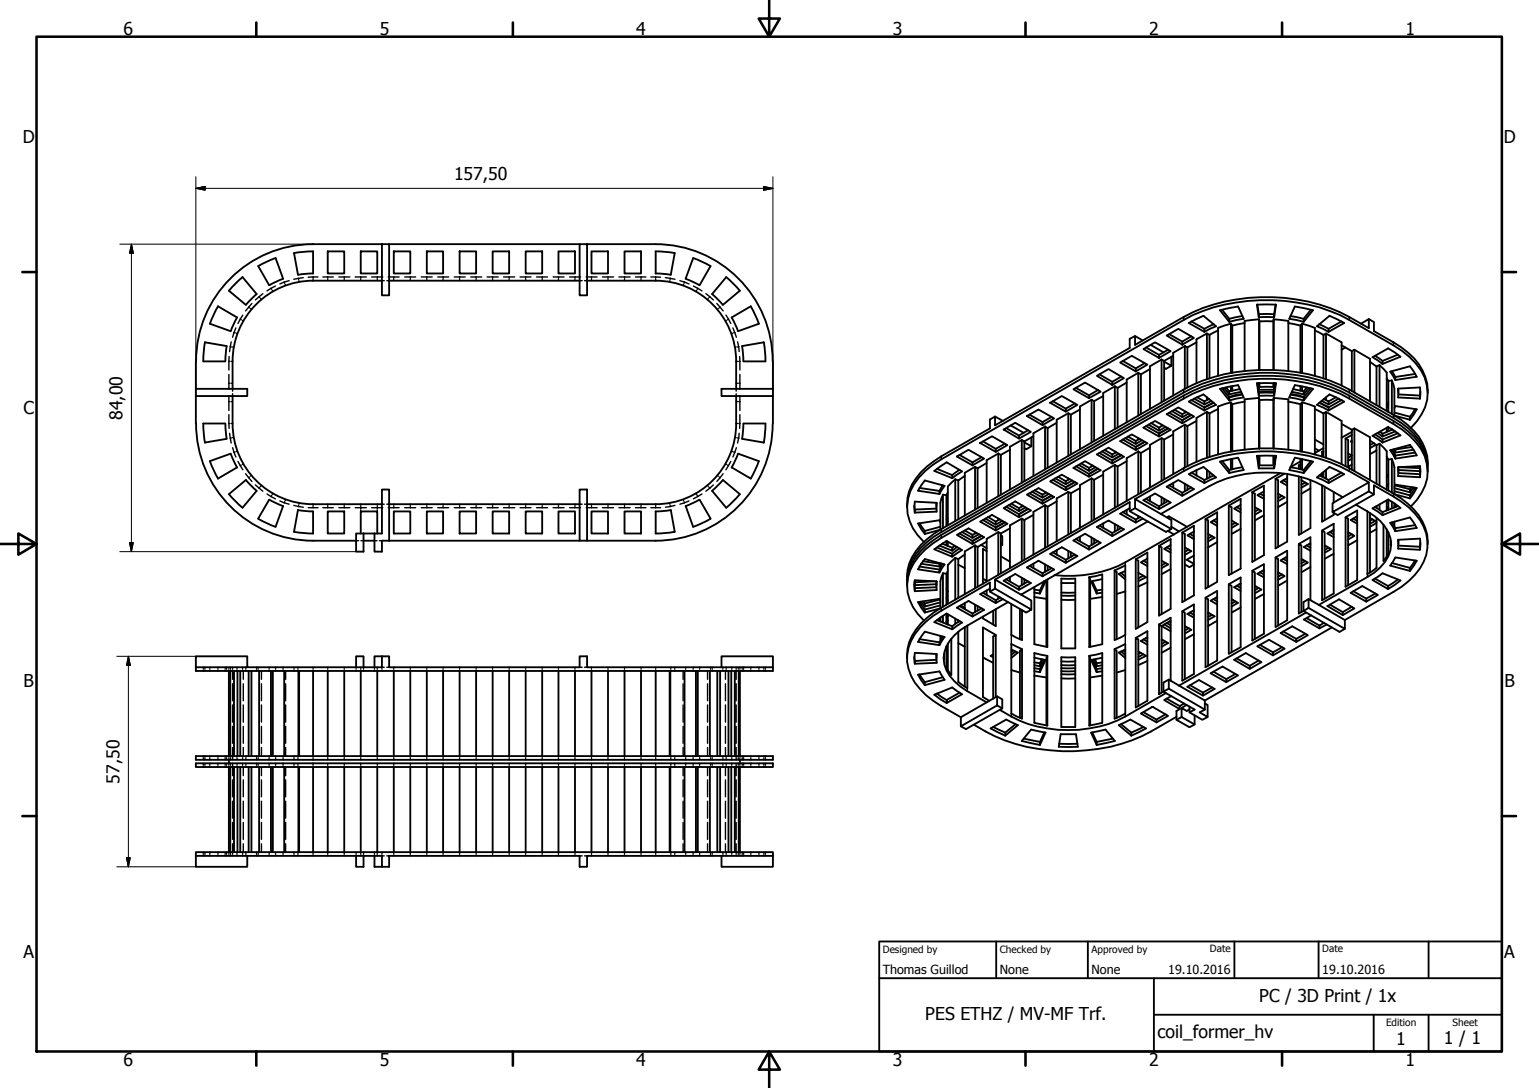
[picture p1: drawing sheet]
<svg xmlns="http://www.w3.org/2000/svg" width="420mm" height="297mm" viewBox="0 0 420 297" stroke-linecap="round" stroke-linejoin="round" font-family="sans-serif">
<defs><g id="words">
<g font-size="4.8">
<text x="33.7" y="9.6">6</text>
<text x="103.7" y="9.6">5</text>
<text x="173.7" y="9.6">4</text>
<text x="243.7" y="9.6">3</text>
<text x="313.7" y="9.6">2</text>
<text x="383.7" y="9.6">1</text>
<text x="6.2" y="38.9">D</text>
<text x="410.5" y="38.9">D</text>
<text x="124" y="49.1">157,50</text>
<text x="6.4" y="113.1">C</text>
<text x="410.7" y="113.1">C</text>
<text x="33.5" y="114.6" transform="rotate(-90 33.5 114.6)">84,00</text>
<text x="6.4" y="187.4">B</text>
<text x="410.7" y="187.4">B</text>
<text x="32.6" y="213.9" transform="rotate(-90 32.6 213.9)">57,50</text>
<text x="6.4" y="261.7">A</text>
<text x="410.7" y="261.7">A</text>
<text x="343.8" y="273.5">PC / 3D Print / 1x</text>
<text x="252.6" y="278.6">PES ETHZ / MV-MF Trf.</text>
<text x="316" y="283.5">coil_former_hv</text>
<text x="381.2" y="285.3">1</text>
<text x="394.2" y="285">1 / 1</text>
<text x="33.7" y="290.9">6</text>
<text x="103.7" y="290.9">5</text>
<text x="173.7" y="290.9">4</text>
<text x="243.7" y="290.9">3</text>
<text x="313.7" y="290.9">2</text>
<text x="383.7" y="290.9">1</text>
</g>
<g font-size="3.4">
<text x="241" y="266">Thomas Guillod</text>
<text x="273" y="266">None</text>
<text x="298" y="266">None</text>
<text x="318.9" y="266">19.10.2016</text>
<text x="361" y="266">19.10.2016</text>
</g>
<g font-size="2.7">
<text x="241" y="260.1">Designed by</text>
<text x="273" y="260.1">Checked by</text>
<text x="298" y="260.1">Approved by</text>
<text x="330.3" y="260">Date</text>
<text x="361" y="260">Date</text>
<text x="378.4" y="280.1">Edition</text>
<text x="396.6" y="280.1">Sheet</text>
</g>
</g></defs>
<!-- layer: Visible (ISO) -->
<g fill="none" stroke="#000" stroke-width=".51">
<path d="M62.5 79.4l4.6 3.8M66.2 75.6l-3.7 3.7M66.2 75.7l3.8 4.5M75.2 70.4l-4.7 2.2 3 5.2M75.2 70.5l2.1 5.6M77.3 76.1l-3.8 1.8M85.5 68.6v6.1M85.5 66.7h18.8M85.5 76.6h18.8M85.5 76.6a22 22 0 0 0-22 22M85.5 68.6l-5.2 .5 1 5.9 4.2-.3M85.5 66.7a32 32 0 0 0-32 31.9"/>
<path d="M89.5 68.6h4.5v6.1h-4.5zM98.5 68.6h4.5v6.1h-4.5zM104.3 66.7h1.9v13.9h-1.9zM106.2 66.7h52M106.2 76.6h52M107.5 68.6h4.5v6.1h-4.5zM116.5 68.6h4.5v6.1h-4.5zM125.5 68.6h4.5v6.1h-4.5zM134.5 68.6h4.5v6.1h-4.5zM143.5 68.6h4.5v6.1h-4.5zM152.5 68.6h4.5v6.1h-4.5zM158.2 66.7h2.1v13.9h-2.1z"/>
<path d="M160.3 66.7h18.7M160.3 76.6h18.7M161.5 68.6h4.5v6.1h-4.5zM170.5 68.6h4.5v6.1h-4.5zM179 76.6a22 22 0 0 1 22 22M179 68.6l5.2 .5-1.1 5.9-4.1-.3M179 66.7a32 32 0 0 1 31.9 31.9M179 68.6v6.1M187.2 76.1l3.8 1.8M189.2 70.5l-2 5.6M189.2 70.4l4.8 2.3-3 5.1M198.2 75.7l-3.8 4.5"/>
<path d="M198.3 75.7l3.7 3.6M202 79.4l-4.6 3.8M53.5 98.7v7.5M55.5 98.7h6M57.3 88.4l5.6 2M61.8 94.5l-5.8-1.1-.5 5.2M61.9 94.5l-.4 4.1M63.5 98.7v7.5M64.7 86.7l-5.2-3.1-2.2 4.8M64.7 86.6l-1.7 3.8M70.1 80.3l-3 2.9M194.4 80.3l2.9 2.9"/>
<path d="M199.7 86.7l1.8 3.7M199.8 86.7l5.2-3.1 2.2 4.8M201 98.7v7.5M202.6 94.5l.3 4.1M202.6 94.5l5.9-1.1 .5 5.2M203 98.7h6M207.2 88.4l-5.7 2M211 98.7v7.5M305.8 99l3.2-1.9 4.2 2.5-3.1 1.8zM306.5 98.5l3.6 2.1M309.9 91.7l-1.5 .8v2.5l-36.7 21.1v-2.4l-1.4 .8v2.5l-13.3 7.6a18.9 18.9 0 0 0-8.8 9.4l-.4 1.8-.2 1.9M312.2 95.3l3.1-1.8 4.3 2.4-3.2 1.8z"/>
<path d="M312.5 99.2l-2.4 1.4v.8M312.9 94.9l3.5 2M314.1 94.2l3.5 2M317.1 98.2l-3.2 1.8v11.6M317.1 98.2v11.6M317.1 98.2l.7 .3M317.8 98.5v10.9M318.5 91.6l3.2-1.8 4.2 2.5-3.1 1.8zM318.9 95.5l-2.5 1.4v.8M319.2 91.2l3.6 2.1M319.8 97.4v2.5l-2-1.2M319.8 99.9l-1.5 .8-.5-.3"/>
<path d="M320.3 97.1l-2.5 1.4M323.5 94.5l-3.2 1.8v11.7M323.5 94.5v11.7M323.5 94.5l.7 .4M324.2 94.9v10.9M324.5 88.2l4-2 3.5 2.9-3.2 1.5zM325.2 91.8l-2.4 1.5v.8M325.2 87.7l3.6 2.1M326.6 93.5l-2.4 1.4M328.8 89.8v.8M329.5 91l-2.9 1.6v12M329.5 91v12.5"/>
<path d="M329.5 91l.7 .4M330.2 91.4v11.9M331.3 88.5l-2.5 1.3M332.5 90.2l-2.3 1.2M333.1 84.7l4.9-1 1.5 3.3-3.9 .9zM333.6 84.6l2 2.4M335.6 87v.9M336 88.4l-3.5 1.1v13.1M336 88.4v13.4M336 88.4l.4 .5M336.4 88.9v12.9M339.2 86.3l-3.6 .7"/>
<path d="M339.8 88.2l-3.4 .7M343.3 83.2l.4 2.6M343.7 86.6l-.5-3.4 2.6-.1 2.6 .1-.5 3.4M343.7 86.6h4.2M343.7 85.8h4.2M343.7 85.8v.8M343.7 87.2l-3.9 .4v13.7M343.7 87.2v13.8M343.7 87.2l.2 .5M343.9 87.7h3.8M343.9 87.7v13.3M347.7 87.7v13.3"/>
<path d="M347.7 87.2l4 .4v13.7M347.7 87.2v13.8M347.7 87.2v.5M348.2 83.2l-.3 3.4M351.7 88.2l3.3 .7M352.3 86.3l3.6 .7M353.5 83.7l5 1-2.6 3.2-3.9-.9zM355 88.9v12.9M355.5 88.4l3.5 1.1v13.1M355.5 88.4v13.4M355.5 88.4l-.5 .5M357.9 84.6l-2 2.4v.9"/>
<path d="M359 90.2l2.3 1.2M359.5 89.1l3.5-2.9 4 2-4.3 2.4zM360.2 88.5l2.5 1.3M361.3 91.4v11.9M362 91l4.3 2.5v11.8M362 91v12.5M362 91l-.7 .4M362.7 89.8v.8M366.3 94.3l2.8 1.6M366.3 87.7l-3.6 2.1M367.3 94.9l-1 .6M369.1 95.9v10.9"/>
<path d="M369.8 95.5l4.2 2.5v11.6M369.8 95.5l-.7 .4M369.8 95.5v11.7M371.5 88.4l2.2-1.3v2.5a50.2 50.2 0 0 0-48.1-4.3l-15.7 8.9v-2.5l2.1 1.2M373.7 87.1l1.4 .8v2.5a38 38 0 0 1 10.9 7.4 13.7 13.7 0 0 1 3.8 8.7M374 98.8l1.8 1.3M374.7 97.5l4.3-2.4 3.3 2.3-4.9 2zM375.4 97.1l2 1.4M376.6 99.7l2 2v10.6M376.6 99.7v11.4M376.6 99.7l-.8 .4M377.4 98.5v.9"/>
<path d="M381.6 96.8l-4.2 1.7M53.5 106.2h14v1.9h-14zM53.5 108.1v7.5M53.5 115.6a32 32 0 0 0 32 32M61.5 115.6h-6l.5 5.3M61.5 115.6l.4 4.2M61.8 119.8l-5.9 1M63.5 108.1a40.8 40.8 0 0 0 .7 13.1 22 22 0 0 0 21.3 16.5M197 106.2h14v1.9h-14zM201 108.1v7.5M201 115.7a22 22 0 0 1-22 22M202.6 119.8l5.9 1"/>
<path d="M202.9 115.7l-.3 4.1M203 115.6h6M209 115.7l-.5 5.2M210.9 115.7a32 32 0 0 1-31.9 31.9M211 108.1v7.5M271.7 113.7l2.1 1.2M274 117.3l3.2-1.9 4.2 2.5-3.2 1.8zM274.7 116.9l3.5 2M275.9 116.1l3.6 2.1M280.4 113.6l3.1-1.8 4.3 2.4-3.2 1.9zM280.7 117.5l-2.5 1.4v.8M281.1 113.2l3.5 2"/>
<path d="M281.6 119.4v2.4l-1.4 .9-.5-.3M282.1 119.1l-2.4 1.4M285.3 116.4l-3.2 1.9v11.7M285.3 116.4v11.7M285.3 116.4l.7 .5M286 116.9v10.8M286.7 110l3.2-1.9 4.2 2.4-3.1 1.9zM287.1 113.8l-2.5 1.4v.9M287.4 109.5l3.6 2.1M288.5 115.4l-2.5 1.5M291.7 112.8l-3.2 1.8v11.7M291.7 112.8v11.6"/>
<path d="M291.7 112.8l.7 .4M292.4 113.2v10.9M293.1 106.3l3.1-1.9 4.3 2.5-3.2 1.8zM293.4 110.2l-2.4 1.4v.8M293.8 105.9l3.5 2M294.8 111.8l-2.4 1.4M298 109.1l-3.2 1.9v11.7M298 109.1v11.7M298 109.1l.7 .4M298.7 109.5v10.9M299.5 102.6l3.1-1.8 4.2 2.4-3.1 1.9zM299.8 106.5l-2.5 1.4v.8"/>
<path d="M300.2 102.2l3.5 2.1M301.2 108.1l-2.5 1.4M304.4 105.5l-3.2 1.8v11.7M304.4 105.5v11.6M304.4 105.5l.7 .4M305.1 105.9v10.9M306.1 102.8l-2.4 1.5v.8M307.2 119.6l2.9 1.6 1.7-1M307.6 104.4l-2.5 1.5M307.9 119.2l2.2 1.2 1-.6M310.8 101.8l-3.2 1.8v11.7M310.8 101.8v11.7"/>
<path d="M310.8 119.6v.4M310.8 101.8l.7 .4M311.5 102.2v10.9M312.9 116.3l3.5 2 2.5-1.3-2.5 1.3v.9l3.2-1.9-4.3-2.4-3.1 1.9 4.2 2.4M313.6 115.9l2.8 1.7 1.8-1M313.9 100.8l-2.4 1.4M314.3 115.5l2.1 1.3 1-.7M316.4 116.8v.8M317.1 119.6l.7 .4v10.9M317.1 119.6l-3.2 1.9v11.6M317.1 115.9v.4M317.1 119.6v11.7"/>
<path d="M319.2 112.7l3.6 2 2.4-1.4-2.4 1.4v.9l3.1-1.9-4.2-2.5-3.2 1.9 4.3 2.5M320 112.3l2.8 1.6 1.7-1M320.7 111.9l2.1 1.2 1-.7M322.8 113.1v.8M323.5 115.9l.7 .4v10.9M323.5 115.9l-3.2 1.9v11.7M323.5 112.3v.4M323.5 115.9v11.7M324.5 109.7l4-2 3.5 2.8-3.2 1.6zM325.2 109.2l3.6 2M326 108.8l2.8 1.6M326.8 108.4l2 1.2"/>
<path d="M328.8 109.6v.8M328.8 111.2v.9M329.5 112.4l-2.9 1.7v11.9M329.5 112.4l.7 .5M329.5 108.4v.8M329.5 112.4v12.6M330.1 109l-1.3 .6M330.2 112.9v11.9M330.7 109.5l-1.9 .9M331.3 109.9l-2.5 1.3M331.3 110l-2.5 1.2M332.5 111.7l-2.3 1.2"/>
<path d="M332.5 111v13.1M333.1 106.2l4.9-1.1 1.5 3.4-3.9 .8zM333.6 106l2 2.5M334.2 105.9l1.4 1.8M334.7 105.8l.9 1.1M335.6 106.9v.8M335.6 108.5v.8M336 105.5v1.2M336.4 105.4v1.3M338.5 106.2l-2.9 .7M338.8 107l-3.2 .7M339.1 107.6l-3.6 .8"/>
<path d="M339.2 107.7l-3.6 .8M339.8 109.7l-3.4 .6M343.3 104.6l.4 2.6M343.4 104.6l.3 1.8M343.5 104.6l.2 1M343.6 107h4.3M343.7 105.6h4.2M343.7 106.4h4.2M343.7 107.2h4.2M343.7 108.1h4.2M343.7 105.6v.8M343.7 107.2v.9"/>
<path d="M343.7 108.6l-3.9 .4v13.7M343.7 104.6v1M343.9 109.2h3.8M343.9 104.6v1M347.7 109.2v-.6v13.9M347.7 104.6v1M347.7 109.2v13.3M347.7 108.6l4 .4v13.7M347.9 107.2v.9l.5-3.5h-5.2l.5 3.5M347.9 105.6v.8M348 104.6l-.1 1M348.1 104.6l-.2 1.8"/>
<path d="M348.2 104.6l-.3 2.6M351.7 109.7l3.3 .6M352.3 107.7l3.6 .8M352.4 107.6l3.6 .8M352.7 107l3.2 .7M353 106.2l2.9 .7M355 110.3l.5-.5v13.5M355 105.4v1.3M355 110.3v12.9M355.5 109.8l3.5 1.2v13.1M355.5 105.5v1.2M355.9 108.5v.8l2.6-3.1-5-1.1-1.5 3.4 3.9 .8"/>
<path d="M355.9 106.9v.8M356.7 105.8l-.8 1.1M357.3 105.9l-1.4 1.8M357.9 106l-2 2.5M359 111.7l2.3 1.2M359.5 110.5l3.5-2.8 4 2-4.3 2.4zM360.2 110l2.5 1.2M360.2 109.9l2.5 1.3M360.8 109.5l1.9 .9M361.3 112.9l.7-.5v12.6M361.3 112.9v11.9M361.4 109l1.3 .6"/>
<path d="M362 112.4l4.3 2.5v11.8M362 108.4v.8M362.7 109.6v.8M362.7 111.2v.9M364.7 108.4l-2 1.2M365.5 108.8l-2.8 1.6M366.3 115.7l2.8 1.6M366.3 109.2l-3.6 2M367.3 119.7l.7 .4v7.5M367.3 119.7v7.5M369.1 118.7l-1.8 1M369.1 117.9l-2.8 1.6"/>
<path d="M374 119.4v11.6M374.7 119l4.3-2.4 3.3 2.3-4.9 1.9zM375.4 118.6l2 1.4M375.8 100.1v10.5M376.1 118.2l1.3 1M376.7 117.8l.7 .6M377.4 118.4v.8M378.6 103.2l.4 .8M378.6 116.8v1.1M379 110.6l-.4 .8M379 109.8l-.4 .7M379 104v8.5"/>
<path d="M379 116.6v1.1M379.5 101.5l5.4-1.5 1.9 2.9-5.9 .8zM380 103.9l.7 2.3v7.3l4.2 1.1M380 103.9v9.1M380 117.1v.2M380 103.9l-1 .1M380 101.3l.9 1.6M380.2 117.3l-2.8 1.1M380.7 111.4l.2-.5 5.9 .8-1.9 2.9M380.7 112.6l4.2 1.2M380.9 117.8l-3.5 1.4M380.9 102.9v.8"/>
<path d="M381.6 118.3l-4.2 1.7M381.7 106.1v2.4l6 .3M381.7 106.1l6-.3v3M381.8 106.1v1.2M381.8 107.7l5.9 .3M384.9 113.8v.8M385.2 116.8a12.3 12.3 0 0 0 3.7-13.8 19.2 19.2 0 0 0-8.5-8.7l-12-6.9a48 48 0 0 0-27.7-5.2 42.5 42.5 0 0 0-17.5 5.2l-66.2 38a17.4 17.4 0 0 0-9.1 10.8 12.4 12.4 0 0 0 4.3 11.7M386.3 111.7l-1.4 2.1M386.3 102.1l-5.4 .8M387.7 108v.8M387.7 106.9v1.1M57.3 125.9l2.2 4.7"/>
<path d="M62.9 123.9l-5.6 2M63 123.8l1.7 3.8M64.7 127.6l-5.2 3.1M67.1 131l-4.6 3.9M67.1 131.1l3 2.9M70 134l-3.8 4.6-3.7-3.7M73.5 136.4l-3 5.2 4.7 2.2M73.5 136.4l3.8 1.8M77.3 138.2l-2.1 5.6M85.5 139.6v6.1M85.5 137.7h18.8M85.5 139.6l-4.2-.3-1 5.9"/>
<path d="M89.5 139.6h4.5v6.1h-4.5zM106.2 137.7h52M107.5 139.6h4.5v6.1h-4.5zM116.5 139.6h4.5v6.1h-4.5zM125.5 139.6h4.5v6.1h-4.5zM134.5 139.6h4.5v6.1h-4.5zM143.5 139.6h4.5v6.1h-4.5zM152.5 139.6h4.5v6.1h-4.5zM158.2 133.7h2.1v13.9h-2.1zM160.3 137.7h18.7M161.5 139.6h4.5v6.1h-4.5zM170.5 139.6h4.5v6.1h-4.5z"/>
<path d="M179 139.6l4.1-.3 1.1 5.9M179 139.6v6.1M187.2 138.2l2 5.6M191 136.4l-3.8 1.8M191 136.4l3 5.2-4.8 2.2M194.4 134l3.9 4.6 3.7-3.7M197.3 131.1l-2.9 2.9M197.4 131l4.6 3.9M199.8 127.6l5.2 3.1M201.5 123.9l-1.8 3.7M201.5 123.9l5.7 2M207.2 125.9l-2.2 4.8"/>
<path d="M249.6 138l.1 1.1M249.7 137l6 .3v2.4l-6 .2zM251 133.2l5.5 .8v.9M252.5 131.2l5.4 1.4-1.4 2.3-5.9-.9zM255.1 128.6l3.3-2.4 4.2 2.5-2.6 1.8zM255.7 138.9l-6 .2v.8M255.7 137.3v1.2M255.8 128l4.2 1.7v.8M257.4 132.4l-.9 1.6M257.4 135.1l-.7 2.2v7.3M257.4 135.1v9.1M257.4 135.1l1 .1"/>
<path d="M258.4 135.2v8.4M258.8 134.4l-.4 .8M260.8 130.9l-2 1.9v10.6M260.8 130.9v11.3M260.8 130.9l.8 .3M261.2 124.6l3.2-1.8 4.3 2.4-3.2 1.8zM261.6 131.2v10.6M261.9 124.2l3.6 2M262 128.3l-2 1.4M263.4 129.9l-1.8 1.3M266.2 127.4l-2.8 1.7v11.7M266.2 127.4v11.7"/>
<path d="M266.2 127.4l.7 .5M266.9 127.9v10.8M267.6 121l3.2-1.9 4.2 2.4-3.2 1.9zM268 124.8l-2.5 1.4v.8M268.4 120.5l3.4 2M269.4 126.4l-2.5 1.5M272.5 123.8l-3.1 1.9v11.6M272.5 123.8l.7 .4M272.5 123.8v11.7M273.2 124.2v10.9M274.3 121.1l-2.5 1.4v.9M274.7 138.4l3.5 2 2.5-1.5-2.5 1.5v.8l3.2-1.8-4.2-2.5-3.2 1.8 4.2 2.5"/>
<path d="M275.4 137.9l2.8 1.7 1.8-1.1M275.7 122.8l-2.5 1.4M276.1 137.5l2.1 1.2 1.1-.6M278.2 138.7v.9M279 120.1l-3.3 1.9v11.7M279 120.1v11.7M279 137.9v.5M279 120.1l.7 .4M279.7 120.8l1.9 1M279.7 120.5v10.9M281.1 134.7l3.5 2 2.5-1.4-2.5 1.4v.8l3.2-1.8-4.3-2.4-3.1 1.8 4.2 2.4M281.7 134.2l2.9 1.7 1.7-1"/>
<path d="M282.4 133.8l2.2 1.3 1-.6M284.6 135.1v.8M285.3 137.9l-3.2 1.8v11.7M285.3 134.3v.4M285.3 137.9v11.7M285.3 137.9l.7 .5v10.8M287.4 131l3.6 2 2.4-1.4-2.4 1.4v.8l3.1-1.8-4.2-2.4-3.2 1.8 4.3 2.4M288.1 130.6l2.9 1.6 1.7-1M288.9 130.2l2.1 1.2 1-.6M291 131.4v.8M291.7 134.3l-3.2 1.8v11.7M291.7 130.6v.4"/>
<path d="M291.7 134.3v11.6M291.7 134.3l.7 .4v10.8M293.8 127.3l3.5 2.1 2.5-1.5-2.5 1.5v.8l3.2-1.8-4.3-2.5-3.1 1.8 4.2 2.5M294.5 126.9l2.8 1.7 1.8-1M294.8 132.4v11.7M295.2 126.5l2.1 1.2 1.1-.6M297.3 127.7v.9M298 126.9v.4M300.2 123.7l3.5 2 2.4-1.4-2.4 1.4v.8l3.1-1.8-4.2-2.5-3.1 1.9 4.2 2.4M300.9 123.2l2.8 1.7 1.7-1M301.6 122.9l2.1 1.2 1-.6M303.7 124.1v.8"/>
<path d="M304.4 126.9l.7 .5v10.8M304.4 126.9l-3.2 1.9v11.6M304.4 123.2v.5M304.4 126.9v11.7M306.5 120l3.6 2 2.4-1.4-2.5 1.4M306.5 139.8l3.6 2M307.6 139.2v1.2M308.4 138.7l-2.6 1.6 4.3 2.4M309.9 138.7l-1.5 .9M310.1 122v.9l3.1-1.9-4.2-2.4-3.2 1.8 4.3 2.5M310.1 120.4v.8M310.8 123.2l.7 .5v10.8"/>
<path d="M310.8 123.2l-3.2 1.9v11.7M310.8 123.2v11.7M312.9 136.2l3.5 2M313.9 135.6v1.2M317.1 135.7v2.1M317.8 136.2v1.2M318.9 136.8l-2.5 1.4v.8l3.2-1.8-4.3-2.5-3.1 1.9 4.2 2.4M319.2 132.5l3.6 2M320.3 131.9v1.2M323.5 132.1v2M324.2 132.5v1.2M324.5 129.5l4-2 3.5 2.9-3.2 1.5z"/>
<path d="M325.2 133.1l-2.4 1.4v.9l3.1-1.9-4.2-2.5-3.2 1.9 4.3 2.5M325.2 129l3.6 2M326.6 128.3v1.5M328.8 131v.9M329.5 128.3v2.4M330.2 128.9v1.5M331.3 129.8l-2.5 1.2M333.1 126l4.9-1 1.5 3.3-3.9 .8zM333.6 125.8l2 2.5M335.5 138l3.2-1.8v19l-3.2 1.8zM335.5 138l.7 .5v18.1M335.6 128.3v.8"/>
<path d="M336 125.3v2.9M336.4 123.2v-12.9l-.4-.5v13.5M336.4 125.3v2.8M337.6 138.5l1.1 .6M338.7 137.8l-1.8 1.1 1.8 1M339.2 127.6l-3.6 .7M341.9 134.4l3.2-1.8v19l-3.2 1.8zM341.9 134.4l.7 .4v18.2M342.6 138.5l1.8 1-1.8 1M343.3 124.4l.4 2.6M343.6 139.1l-1 .6M343.7 127h4.2"/>
<path d="M343.7 127.9h4.2M343.7 127v.9M343.7 122.5v-13.9l.2 13.9M343.7 124.4v2.6M343.9 124.4v2.6M344 134.8l1.1 .6M345.1 134.2l-1.8 1 1.8 1M347.7 124.4v2.6M348.2 124.4l-.3 3.5 .5-3.5h-5.2l.5 3.5M348.2 130.7l.7 .4v18.2M348.9 134.8l1.8 1-1.8 1M349.5 129.2l-27.6 15.9"/>
<path d="M350 135.4l-1.1 .6M350.3 131.1l1.1 .6M350.6 129.3l-2.4 1.4M351.4 130.5l-1.8 1.1 1.8 1M351.4 129.4v18.5l-3.2 1.8v-19M351.4 137l-2.5 1.5M354.6 130v16l3.2-1.8v-13.2M354.6 127l.4 .3M354.6 127v1M355 126l-2.7 1.6 3.6 .7M355 126.8l-.4 .2M355 125.3v2.8"/>
<path d="M355.3 131.1l1.8 1-1.8 1M355.3 130.2v15.5M355.5 125.3v2.9M356.4 131.7l-1.1 .6M357.8 133.3l-2.5 1.5M357.9 125.8l-2 2.5v.8l2.6-3.1-5-1-1.5 3.3 3.9 .8M359 122.4l1 .6M359 120l2.3 1.3M359.5 130.4l3.5-2.9 4 2-4.3 2.4zM360 123l-1 .7M360.2 129.8l2.5 1.2M360.9 132.5v9.9l3.2-1.8v-.5"/>
<path d="M360.9 123.4l.4 .2M360.9 123.4v1.2M360.9 129.1v1.1M361.3 123.2l-.4 .2M361.3 122.4l-1.3 .6M361.3 128.9v1.5M361.6 132.9v9.1M362 128.3v2.4M362.7 131v.9M363.8 139.8l1.4 .8 9.9-5.6v-2.5a33 33 0 0 1 12.6 9.5 11.8 11.8 0 0 1-1.4 15l-3.6 3.2-15.5 9.1M363.8 137.4l9.9-5.7v2.5l-9.9 5.6zM364.1 134.4v2.8"/>
<path d="M366.3 129l-3.6 2M366.6 135.7a36.7 36.7 0 0 0-15.1-6.3 33.8 33.8 0 0 0-21.3 3.3l-13.3 7.6M368 123.8l1.1 .6-1.1 .6M368.4 127.8l12 6.9a17.8 17.8 0 0 1 9.2 11.3l.2 1.8M369.1 120.3l-.4 .2 .4 .3M369.1 128.3v-11l.7-.3v11.6M369.1 125.2l-1.1 .6M369.1 126.9l-1.1 .5M370.1 137.8l3.2 1.8M370.5 139.4v19l-3.2 1.8v-19l.7 .4v18.2M373.3 139.6v17.1l2.5-1.6v-13.8M373.3 139.6a11.2 11.2 0 0 1 6.5 9 11 11 0 0 1-6.5 8.9l-13.3 7.6"/>
<path d="M373.7 131.7a50.7 50.7 0 0 0-48.1-4.3l-15.7 8.9M373.7 134.2l1.4 .8M374.7 138.8l4.3-2.4 3.3 2.3-4.9 1.9zM375.1 121l-1.1 .5M375.4 138.4l2 1.4M375.7 121.4l-1.7 1M375.7 138.3l.1 .1M375.8 123l-1.8 1M375.8 138.2v.5M376.6 121.1l2 2.1v10.5M376.6 121.1l-.8 .4v10.6M376.6 121.1v11.5"/>
<path d="M376.6 137.7v1.5M377.4 120v.8M377.4 139.8v.8M378.6 138.3l.4 .2M378.6 139.1l.2 .1M378.6 137.1l.4 .2M378.6 136.6v2.8M379 138.5v.7M379 129.6l-.4 .8M379 138.5h.1M379 136.4v2.8M379.5 122.9l5.4-1.4 1.9 2.8-5.9 .9z"/>
<path d="M380 125.3l.7 2.3v7.3l4.2 1.2M380 125.3l-1 .2v8.5M380 125.3v9.2M380 137v1.8M380 122.8l.9 1.6M380.5 122.7l.4 .9M380.7 132.9l.2-.6 5.9 .9-1.9 2.9M380.7 133.3l4.2 1.1M380.7 134.1l4.2 1.1M380.7 138l.6 .3M380.7 137.5v1M380.9 122.5v.2"/>
<path d="M380.9 132.5l4 1.1M380.9 138.1l-.2 .2M380.9 122.7v.9M380.9 124.4v.8M381.6 138.2l-4.2 1.6M381.7 127.6v2.4l6 .3M381.7 127.6l6-.4v3.1M381.8 128.3l5.9 .3M381.8 129.1l5.9 .4M381.8 127.6v1.2M382.1 127.6l5.6 .2M384.9 133.6v.8"/>
<path d="M384.9 135.2v.9M385.4 122l-4.5 .7M385.4 133l-.5 .6M385.9 133.1l-1 1.3M385.9 122.8l-5 .8M386.3 133.1l-1.4 2.1M386.3 123.6l-5.4 .8M387.7 127.6v1M387.7 129.5v.8M387.7 127.9v.7M387.7 128.4v1.1M389.8 126.3a13.9 13.9 0 0 0-5.4-10.2l-4-2.8-12-7a50.2 50.2 0 0 0-34.1-4.1 40 40 0 0 0-11.1 4.1l-66.2 38.1a17.5 17.5 0 0 0-9.2 11.2l-.2 1.9"/>
<path d="M389.8 127.6a14.4 14.4 0 0 0-7.2-12.1l-14.2-8.3a50.2 50.2 0 0 0-34.1-4.2 40 40 0 0 0-11.1 4.2l-66.2 38.1a17.9 17.9 0 0 0-8.8 9.7l-.5 1.8-.1 1.9M389.8 127.9a13.9 13.9 0 0 0-5.4-10.2l-4-2.8-12-6.9a50.3 50.3 0 0 0-42.8-1.3l-68.6 39.3a18.9 18.9 0 0 0-8.8 9.5l-.4 1.8-.2 1.8M80.3 145.2l5.2 .5M85.5 147.6h11.7M97.2 145.7h2.1v4.9h-2.1zM98.5 145.7v-6.1h4.5v6.1M99.3 145.7h5v-12h1.9v13.9M99.3 147.6h2.9M102.2 145.7v4.9h2.1v-3h53.9M160.3 147.6h18.7M184.2 145.2l-5.2 .5M249.6 159.5l.1 1.1"/>
<path d="M249.7 158.7v.3M249.7 159.1v.7M249.7 159v.8M251 142.9l1.5 2.1M251 154.7l5.5 .8M251.5 153.9l5 .8M252 153.2l4.5 .7M255.3 158.7l-5.6 .3M255.7 159.5l-6 .3M255.7 158.7v1.2M255.8 149.5l4.2 1.7M256.5 155.5v.8l-5.9-.9 1.9-2.8 5.4 1.5-1.4 2.2"/>
<path d="M256.5 149l3.5 1.4M256.5 153.9v.8M256.5 153.7v.2M256.7 144.6l-4.2 1.2M256.7 142.5l-.2-.5-5.9 .9 1.9 2.9M256.7 143.8l-4.2 1.2v.8M256.9 153.8l-.4 .9M257.2 148.4l2.8 1.1M257.4 153.9l-.9 1.6M257.4 156.5l-.7 2.2v7.3M257.4 156.5l1 .1v8.5M257.4 148.3v.2"/>
<path d="M257.4 156.5v9.2M258.4 141.7l.4 .8M258.4 140.9l.4 .8M258.4 147.7v1.2M258.8 147.9v1.2M258.8 154.3v10.5M260 151.2v.8l-4.9-2 3.3-2.3 4.2 2.5-2.6 1.8M260 149.5v.9M260.7 149l-.7 .5M261.3 149.3l-1.3 1.1M261.6 154.2l1.8 .9M261.9 145.7l3.6 2 2.5-1.4-2.5 1.4v.8l3.2-1.8-4.3-2.4-3.2 1.7 4.3 2.5"/>
<path d="M262 149.7l-2 1.5M262.7 145.3l2.8 1.6 1.8-1.1M263.4 144.8l2.1 1.2 1.1-.5M265.5 146v.9M266.2 148.9l-2.8 1.6v11.7M266.2 145.3v.4M266.2 148.9v11.7M266.2 148.9l.7 .4v10.9M267.8 148.8l1.6 .9M268.4 142l3.4 2 2.5-1.4-2.5 1.4v.8l3.2-1.8-4.2-2.4-3.2 1.8 4.2 2.4M268.4 158l1 .6M269 141.6l2.8 1.6 1.8-1"/>
<path d="M269.4 150.5l-1-.7v9.6M269.7 141.1l2.1 1.3 1.1-.6M271.8 142.4v.8M272.5 145.3l.7 .4v10.8M272.5 145.3l-3.1 1.8v11.6M272.5 141.6v.4M272.5 145.3v11.7M273.2 151.9l2.5 1.4M274.7 158.2l3.5 2M275.7 157.5v1.2M279 141.6l-3.3 1.8v11.7M279 141.6v11.7"/>
<path d="M279 157.7v2.1M279 141.6l.7 .4v10.8M279.7 158.2v1.2M280.7 158.7l-2.5 1.5v.8l3.2-1.8-4.2-2.5-3.2 1.8 4.2 2.5M281.1 154.5l3.5 2M282.1 153.9v1.2M285.1 158.7l-1.2 2.5M285.1 158.7h.3l-1.5 3.3M285.3 154.1v2M285.7 158.4v18.2M285.9 158.2v18.4l-3.5-.7v-15.6M286 154.5v1.2"/>
<path d="M287.1 155.1l-2.5 1.4v.8l3.2-1.8-4.3-2.4-3.1 1.8 4.2 2.4M287.4 150.8l3.6 2M288.5 150.2v1.2M289.8 158h3.8v19h-3.8zM289.8 159.2h3.8M291.7 150.4v2M292.4 150.8v1.3M293.4 151.4l-2.4 1.4v.9l3.1-1.9-4.2-2.4-3.2 1.8 4.3 2.5M293.8 147.2l3.5 2M294.8 146.5v1.3M297.4 157.6l3.5-.8v19.1l-3.5 .7zM297.4 157.6l.2 .6v18.4"/>
<path d="M298 146.7v2.1M298.2 158.7l1.2 2.5M298.7 141.8v-10.8l-.7-.4v11.7M298.7 147.2v1.2M299.8 147.8l-2.5 1.4v.8l3.2-1.8-4.3-2.5-3.1 1.9 4.2 2.4M300.2 143.5l3.5 2M300.9 158.1l-3 .6 1.5 3.3M301.2 142.9v1.2M304.3 155.8l2.9-1.4v18.9l-2.9 1.4zM304.3 155.8l.6 .4v18.3M304.4 143.1v2M305.1 143.5v1.2"/>
<path d="M306.1 156.4l1.1 .9M306.1 144.1l-2.4 1.4v.9l3.1-1.9-4.2-2.4-3.1 1.8 4.2 2.5M307.2 155.9l-1.8 .8 1.8 1.5M310.1 152.7l3.1-1.8v18.9l-3.1 1.9zM310.1 152.7l.7 .4v18.2M310.8 156.4l2.1 1.2-2.1 1.1M310.8 140.8v.7M311.3 141.1l-1.2 .7v.9l1.9-1.1M312.2 153.1l1 .6M312.2 157.1l-1.4 .8M313.2 152.5l-1.7 1 1.7 1M313.2 159l-2.4 1.1"/>
<path d="M313.4 142.4l-34.6 20M316.4 149l3.2-1.8v19l-3.2 1.9zM316.4 149l.7 .5v18.1M316.9 140.3l2.9 1.7v2.4l-1.5 .8-9.9-5.6v-2.5l-36.7 21.1M316.9 140.3l-7-4v2.4l9.9 5.7M317.1 153.1l1.8 1-1.8 1M318.2 153.7l-1.1 .7M318.5 149.5l1.1 .5M319.6 148.8l-1.8 1 1.8 1.1M319.6 155.4l-2.5 1.4M320.5 145.9l-13.3 7.6a33.2 33.2 0 0 1-19.3 3.5M322.8 145.4l3.1-1.8v18.9l-3.1 1.9z"/>
<path d="M322.8 145.4l.7 .4v18.2M323.5 154.1l1.2 .8 1.2-.8M323.5 149.5l1.7 1-1.7 1M324.5 150l-1 .7M324.9 145.8l1 .6M325.9 145.1l-1.7 1.1 1.7 1M325.9 151.7l-1.9 1.1 1.9 1.1M329.1 141.7l3.2-1.8v19l-3.2 1.8zM329.1 141.7l.7 .4v18.2M329.8 145.8l1.8 1-1.8 1M330.9 146.4l-1.1 .6M331.3 142.1l1 .6"/>
<path d="M332.3 141.5l-1.8 1 1.8 1.1M332.3 148l-2.5 1.5M336.2 142.1l1.7 1-1.7 1M337.2 142.7l-1 .6M337.6 159.9l1.1 .6M338.3 159.5l.4 .2M338.7 157.7v19l-3.2 1.8v-19l.7 .4v18.2M338.7 159.3l-1.8 1 1.8 1M338.7 144.4l-2.5 1.4M342.6 159.9l1.8 1.1-1.8 1M344 156.3l1.1 .5M344.7 155.8l.4 .3"/>
<path d="M345.1 154v19l-3.2 1.9v-19.1l.7 .5v18.1M345.1 155.6l-1.8 1 1.8 1.1M345.1 140.7l-2.5 1.4M348.9 156.3l1.8 1-1.8 1M349.2 156.4l-.3 .2M350 156.8l-1.1 .7M350.3 152.6l1.1 .6M351 152.2l.4 .2M351.4 150.4v18.9l-3.2 1.9v-19l.7 .4v18.2M351.4 151.9l-1.8 1.1 1.8 1M355.3 152.6l1.8 1-1.8 1M355.7 152.8l-.4 .2"/>
<path d="M356.4 153.2l-1.1 .6M356.7 148.9l1.1 .6M357.4 148.5l.4 .2M357.8 148.3l-1.8 1 1.8 1.1M357.8 146.7v17.2M361.6 148.9l1.8 1-1.8 1M362 149.1l-.4 .2M362.7 149.5l-1.1 .7M363.1 145.3l1 .5M363.8 144.8l.3 .2M364.1 143v19l-3.2 1.9v-19.1l.7 .5v18.1M364.1 144.6l-1.7 1.1 1.7 1"/>
<path d="M368 145.3l1.8 1-1.8 1M368.4 145.5l-.4 .2M369.1 145.8l-1.1 .7M369.4 141.6l1.1 .6M370.1 141.1l.4 .3M370.5 141l-1.8 1 1.8 1M374 141.4l1.8 1M374 140.1v16.2M374.7 141.8l-.7 .4M375.4 158l3.6 2M375.5 142.2l-1.5 .8M375.8 142.8l-1.8 1"/>
<path d="M377.7 143.2v9.9l1.3-2v-5.8M378.6 144.5v7.3M379.5 142.7l5.4-1.4 1.9 2.8-5.9 .9zM379.7 147.5v1.4v-.7M380 142.6l.9 1.6M380 153.7l4.9 1.4M380.7 142.4v1.3M380.9 144.2v.8M381.6 158.2l-2.6 1.8M381.7 147.4v2.4l6 .3v-.8M381.7 147.4l6-.3v3M381.8 147.4v1.2"/>
<path d="M381.8 149l5.9 .3M384.9 155.1v.8l-5.4-1.5 1.4-2.2 5.9 .9-1.9 2.8M386.3 153l-1.4 2.1M386.3 143.4l-5.4 .8M387.7 148.2v1.1M104.3 179.2h1.9v3h52v-3h2.1v3h50.7v1h-125.5M104.3 179.2v3h-50.8v-3h14v3M104.3 179.2h-2.1v3M249.6 179.3l.1 1.2M249.7 160.6v.8l6-.3v-2.4l-6-.3v3M251 164.3l1.5 2.1M251 174.5l5.5 .9"/>
<path d="M251.5 164.3l1 1.3M252 164.2l.5 .6M252.5 164.8v.8M255.7 160.3l-6 .3M255.7 178.5v1.3M255.8 169.3l4.2 1.7M256.5 175.4v.7l-5.9-.9 1.9-2.7 5.4 1.4-1.4 2.2M256.5 169.3l.2 .1M256.5 163.7l-4 1.1M256.7 166.1l-4.2 1.1v-.8M256.7 164l-.2-.5-5.9 .9 1.9 2.8M256.7 164.5l-4.2 1.1"/>
<path d="M256.7 165.3l-4.2 1.1M256.7 169.1l-.6 .3M256.7 168.6v1.1M256.7 173.6v1.2M257.4 173.8l-.9 1.6M257.4 168.1v1.9M257.7 178.6v1.4M258.4 160.8l.4 .7M258.4 169.7h.1M258.4 167.6v2.8M258.4 176.5v5.7M258.4 169.7v.7"/>
<path d="M258.8 169.5l-.4 .2M258.8 170.3l-.2 .1M258.8 168.3l-.4 .2M258.8 167.8v2.7M258.8 175.7v7.3M259.7 174.4v9.9M260 171v.8l-4.9-2 3.3-2.3 4.2 2.5-2.6 1.8M260.8 168.9v1.5M261.6 163.2v-10.6l-.8-.3v11.4M261.6 169.3v.5M261.6 172.5v13.7M261.7 169.4l-.1 .1"/>
<path d="M261.9 165.5l3.6 2M262 169.6l-2 1.4M262.3 165.3l1.1 .7M263.4 164.6v1.7M263.4 171.2v16.2M264.1 170.8a11 11 0 0 0-6.5 9 11.2 11.2 0 0 0 6.5 8.9l5.3 3.1M264.1 170.8v17.1M266.2 165.1v2M266.9 165.5v1.2M268 166.1l-2.5 1.4v.8l3.2-1.8-4.3-2.4-3.2 1.8 4.3 2.4M268.4 161.8l3.4 2.1M268.4 171.3v19"/>
<path d="M269.4 161.2v1.2M270.3 160.7l-2.7 1.5 4.2 2.4M271.1 178.7l-.7 .4 .7 .3M271.1 166.7v3.8M271.7 160.7l-1.4 .8M271.8 166.3v4.6l-3.4-2.1v-.5M272.5 162.9v.5M273.1 163.1l-1.3 .8v.7l2-1M275.2 164.4l-11.1 6.4M276.1 164.9v8.4l2.9 1.4v-8.2M276.1 177.3l1.8 .9-1.8 1.4M276.1 175.8v19"/>
<path d="M276.6 177.6l-.5 .4M277.2 177.8l-1.1 1M278.4 166.2v8.3M279 162.2v.3M281.6 166.4v-2.5l-9.9-5.7v2.5l9.9 5.7-1.4 .8-9.9-5.7v-2.4l-13.3 7.6a18.1 18.1 0 0 0-9 10.1 11.8 11.8 0 0 0 3.1 11.3 35.6 35.6 0 0 0 11.2 7.7M282.4 179.6l3 .6-1.5 3.3M282.4 163l3.3 .5M282.4 161.8l1.5 .2M282.4 161l1.5 .2M282.4 178.3v19M283.9 161.2v.8M289.8 163.8h3.8"/>
<path d="M289.8 162.6h3.8M289.8 161.8h3.8M289.8 179.4v19.1M293.6 179.4v19.1M299.4 161.2v.8M300.9 179.6l-3 .6 1.5 3.3v-.8M300.9 163l-3.3 .5M300.9 161.8l-1.5 .2M300.9 161l-1.5 .2M300.9 178.3v19M306.1 177.8l1.1 1M306.7 177.6l.5 .4"/>
<path d="M307.2 161.5l-2.3 .7M307.2 177.3l-1.8 .9 1.8 1.4M307.2 175.8v19M310.8 177.8l2.1 1.3-2.1 1M311.4 178.2l-.6 .3M312.2 174.5l1 .7M312.2 178.6l-1.4 .8M312.9 174.2l.3 .2M313.2 172.3v19l-3.1 1.9v-19l.7 .3v18.3M313.2 174l-1.7 1 1.7 1M316.4 170.5v19l1.2-.7M316.4 170.5l3.2-1.9v17.3"/>
<path d="M316.4 170.5l.7 .4M317.1 170.9l2.5 1.4M317.1 174.5l1.8 1.1-1.8 1M317.1 170.9v18.2M317.4 174.8l-.3 .2M317.8 170.5l1.8 1M318.2 175.2l-1.1 .6M318.5 170.1l1.1 .6M319.2 169.7l.4 .1M319.6 169.5l-2.5 1.4M323.5 170.9l1.7 1-1.7 1.1M323.8 171.1l-.3 .2"/>
<path d="M324.5 171.5l-1 .6M324.9 167.2l1 .7M325.6 166.8l.3 .3M325.9 165v19l-3.1 1.9v-19l.7 .3v18.2M325.9 166.6l-1.7 1 1.7 1M329.8 167.2l1.8 1.1-1.8 1M330.2 167.4l-.4 .2M330.9 167.9l-1.1 .6M331.3 163.6l1 .6M332 163.2l.3 .2M332.3 161.3v19l-3.2 1.9v-19l.7 .4v18.2M332.3 163l-1.8 1 1.8 1"/>
<path d="M336.2 163.6l1.7 1-1.7 1M336.5 163.8l-.3 .2M337.2 164.2l-1 .6M337.6 179.8l3.6 2M342.9 160.1l-.3 .2M343.6 160.5l-1 .6M344 176.1l3.5 2M347.5 178.1v.8l-4.2-2.4 3.2-1.8 4.2 2.4-3.2 1.8M350 176.7l-2.5 1.4M350.3 172.4l3.6 2M353.9 174.4v.8l-4.3-2.4 3.2-1.8 4.3 2.4-3.2 1.8M356.4 173l-2.5 1.4"/>
<path d="M356.6 167.2l-34.7 20M356.7 168.8l3.5 2M357.3 163.6v2.4l-2.7 1.5v-19l.7 .4v18.2M357.3 166l9.9 5.7M357.9 168l-1.9 1.1 4.2 2.5v-.8M360 165.1l-2.7-1.5-1.4 .8v2.4l9.8 5.7 1.5-.8v-2.4M360 165.1l7.2 4.2M361.4 170l-1.2 .8M362.2 170.5l-2 1.1M363.1 165.1l3.5 2M363.6 171.3l-34.7 19.9v2.5l-1.4 .8 2.2 1.3v-3.3l-.8-.4M366.6 167.1v.8l-4.2-2.4 3.2-1.9 4.2 2.5-3.2 1.8"/>
<path d="M369.1 165.7l-2.5 1.4M369.4 161.4l3.6 2M373 163.4v.9l-4.3-2.5 3.2-1.8 4.3 2.4-3.2 1.9M375.5 162l-2.5 1.4M379 160v.8l-4.3-2.4 2.7-1.9 4.9 2-3.3 2.3M53.5 182.2v1h32M62.5 183.2v23.2M62.9 183.2v23.2M63.9 183.2v23.2M64.8 183.2v23.2M65.6 183.2v23.2M67.9 183.2v23.2"/>
<path d="M68.6 183.2v23.2M70.7 183.2v23.2M74 183.2v23.2M74.5 183.2v23.2M77.6 183.2v23.2M81.5 183.2v23.2M81.7 183.2v23.2M85.5 183.2v23.2M89.5 183.2v23.2M94 183.2v23.2M97.2 182.2v-3h2.1v3M98.5 183.2v23.2"/>
<path d="M103 183.2v23.2M107.5 183.2v23.2M112 183.2v23.2M116.5 183.2v23.2M121 183.2v23.2M125.5 183.2v23.2M130 183.2v23.2M134.5 183.2v23.2M139 183.2v23.2M143.5 183.2v23.2M148 183.2v23.2M152.5 183.2v23.2"/>
<path d="M157 183.2v23.2M161.5 183.2v23.2M166 183.2v23.2M170.5 183.2v23.2M175 183.2v23.2M179 183.2v23.2M182.8 183.2v23.2M183 183.2v23.2M186.9 183.2v23.2M190 183.2v23.2M190.5 183.2v23.2M193.8 183.2v23.2"/>
<path d="M195.8 183.2v23.2M196.6 183.2v23.2M197 182.2v-3h14v3M198.9 183.2v23.2M199.6 183.2v23.2M200.6 183.2v23.2M201.7 183.2v23.2M202 183.2v23.2M251 184.1l1.5 2.1M255.7 180.1l-6 .4v.7l6-.2v-2.5l-6-.3v3M255.8 189.3l2.6 1.8M257.4 184.9l-4.9 1.3v.9l5.4-1.5-1.4-2.3-5.9 .9 1.9 2.9"/>
<path d="M262 189.1l-3.6 2v.8l4.2-2.4-2.6-1.8-4.9 2 3.3 2.2M262.3 195.8l9.9-5.7v2.5l-9.9 5.7zM270.4 198.9l4.3-2.4 3.2 1.5-3.5 2.8zM271.1 198.5l3.3 1.5M271.8 190.3v-17l-.7 .5v16.9M277.2 197.7l-2.8 2.3v.8M278.4 196v-18.3l.6-.5v19M281.5 199.2l3.9 .8-1.5 3.4-4.9-1.1zM282.4 180.8l1.5 .3M282.4 181.6l1.5 .3M282.4 182.4l1.5 .3M282.4 183.2l1.5 .3"/>
<path d="M283.9 181.1v.8M283.9 182.7v.8M284.4 180l-.5 1.1M284.7 180.1l-.8 1.8M285.1 199.9l-1.2 2.7v.8M285.1 180.1l-1.2 2.6M285.7 198v-18.4l.2-.5v19M289.8 181.6h3.8M289.8 182.4h3.8M289.8 183.2h3.8M289.8 180.6h3.8M289.8 184.1h3.8"/>
<path d="M297.6 198v-18.4l-.2-.5v19M298.2 199.9l1.2 2.7v.8M298.2 180.1l1.2 2.6M298.6 180.1l.8 1.8M299 180l.4 1.1M299.4 181.1v.8M300.9 180.8l-1.5 .3M300.9 181.6l-1.5 .3M300.9 182.4l-1.5 .3M300.9 183.2l-1.5 .3M304.9 196v-18.3l-.6-.5v19M305.4 198l3.2-1.5 4.3 2.4-4 1.9z"/>
<path d="M306.1 197.7l2.8 2.3v.8M311.5 194.8l3.1-1.8 4.3 2.4-3.2 1.8zM312.2 198.5l-3.3 1.5M312.2 194.4l3.5 2.1M318.2 195l-2.5 1.5v.7M318.3 189.2l-11.1 6.4a34.7 34.7 0 0 1-31.1 0l-3.2-1.8M318.5 190.7l3.6 2.1M319.8 190l-2 1.1 4.3 2.5-.9 .5v2.4l3.5 2.1 1.4-.8M321.2 195.7a53.9 53.9 0 0 1-18.1 8.2 52.3 52.3 0 0 1-31.6-2.9l-5.6-3.1M322.6 195.8l-1.4 .7M323.3 192.1l-1.2 .7v.8M324 192.5l-1.4 .8"/>
<path d="M324.7 192.9v1.6l3.5 2 1.5-.7M324.7 193.7l-.7 .4-1.4-.8v2.5l3.5 2v-2.5M324.9 187.1l3.5 2M326.1 193.7l-1.4 .8M330.9 187.7l-2.5 1.4v.8l3.2-1.8-4.3-2.4-3.1 1.8 4.2 2.4M331.3 183.4l3.5 2M337.2 184l-2.4 1.4v.8l3.1-1.8-4.1-2.4-3.3 1.8 4.3 2.4M343.6 180.3l-2.4 1.5v.8l3.2-1.8-4.3-2.5-3.2 1.8 4.3 2.5M53.5 206.4h157.5v1h-157.5zM62.5 207.4v1M62.5 209.4v23.2M62.9 209.4v23.2"/>
<path d="M63.9 209.4v23.2M64.8 209.4v23.2M65.6 209.4v23.2M67.9 209.4v23.2M68.6 209.4v23.2M70.7 209.4v23.2M74 209.4v23.2M74.5 209.4v23.2M77.6 209.4v23.2M81.5 209.4v23.2M81.7 209.4v23.2M85.5 209.4h-32v-1h157.5v1h-32"/>
<path d="M85.5 209.4h93.5M85.5 209.4v23.2M89.5 209.4v23.2M94 209.4v23.2M98.5 209.4v23.2M103 209.4v23.2M107.5 209.4v23.2M112 209.4v23.2M116.5 209.4v23.2M121 209.4v23.2M125.5 209.4v23.2M130 209.4v23.2"/>
<path d="M134.5 209.4v23.2M139 209.4v23.2M143.5 209.4v23.2M148 209.4v23.2M152.5 209.4v23.2M157 209.4v23.2M161.5 209.4v23.2M166 209.4v23.2M170.5 209.4v23.2M175 209.4v23.2M179 209.4v23.2M182.8 209.4v23.2"/>
<path d="M183 209.4v23.2M186.9 209.4v23.2M190 209.4v23.2M190.5 209.4v23.2M193.8 209.4v23.2M195.8 209.4v23.2M196.6 209.4v23.2M198.9 209.4v23.2M199.6 209.4v23.2M200.6 209.4v23.2M201.7 209.4v23.2M202 207.4v1"/>
<path d="M202 209.4v23.2M279.5 201.7l4.4 .9M289.2 203.1h4.9M289.6 200.5h4.2l.5 3.4h-5.2zM297.9 200l3.9-.8 2.6 3.1-5 1.1zM303.8 201.7l-4.4 .9M53.5 233.7h50.8v3h1.9v-3h52v3h2.1v-3h50.7M53.5 233.7v3h14v-3M85.5 232.6h-32v1.1M85.5 232.6h93.5M97.2 233.7v3h2.1v-3M102.2 233.7v3h2.1"/>
<path d="M179 232.6h32v1.1M197 233.7v3h14v-3"/>
</g>
<!-- layer: Hidden (ISO) -->
<g fill="none" stroke="#000" stroke-width=".38">
<path d="M74 78.7l-1.1 .7M74 78.7l.2 .3M74.4 79.3l.1 .3M75.2 78.1l-1.2 .6M77.6 77l-1.2 .5M77.6 77l.1 .3M77.9 77.6l.1 .4M78.9 76.6l-1.3 .4M81.5 76l-1.3 .2M81.5 76v.3M81.6 76.6l.1 .3M82.8 75.8l-1.3 .2"/>
<path d="M85.5 75.6v.4M85.5 76.3v.3M85.5 75.6h1.3M85.5 75.6l-1.4 .1M88.1 75.6h2.9M89.5 75.6v.4M89.5 76.3v.3M92.5 75.6h3M94 75.6v.4M94 76.3v.3M97 75.6h3M98.5 75.6v.4"/>
<path d="M98.5 76.3v.3M101.5 75.6h3M103 75.6v.4M103 76.3v.3M104.3 76.6h.6M105.6 76.6h.6M106 75.6h3M107.5 75.6v.4M107.5 76.3v.3M110.5 75.6h3M112 75.6v.4M112 76.3v.3"/>
<path d="M115 75.6h3M116.5 75.6v.4M116.5 76.3v.3M119.5 75.6h3M121 75.6v.4M121 76.3v.3M124 75.6h3M125.5 75.6v.4M125.5 76.3v.3M128.5 75.6h3M130 75.6v.4M130 76.3v.3"/>
<path d="M133 75.6h3M134.5 75.6v.4M134.5 76.3v.3M137.5 75.6h3M139 75.6v.4M139 76.3v.3M142 75.6h3M143.5 75.6v.4M143.5 76.3v.3M146.5 75.6h3M148 75.6v.4M148 76.3v.3"/>
<path d="M151 75.6h3M152.5 75.6v.4M152.5 76.3v.3M155.5 75.6h3M157 75.6v.4M157 76.3v.3M158.2 76.6h.7M159.6 76.6h.7M160 75.6h3M161.5 75.6v.4M161.5 76.3v.3M164.5 75.6h3"/>
<path d="M166 75.6v.4M166 76.3v.3M169 75.6h3M170.5 75.6v.4M170.5 76.3v.3M173.5 75.6h2.8M175 75.6v.4M175 76.3v.3M177.7 75.6h1.3M179 75.6v.4M179 76.3v.3M179 75.6l1.3 .1"/>
<path d="M181.7 75.8l1.3 .2M182.9 76.6l-.1 .3M183 76l1.3 .2M183 76l-.1 .3M185.6 76.6l1.3 .4M186.6 77.6l-.1 .4M186.9 77l1.2 .5M186.9 77l-.1 .3M189.3 78.1l1.2 .6M190.2 79.3l-.2 .3M190.5 78.7l1.1 .7M190.5 78.7l-.2 .3"/>
<path d="M62.5 98.7v2.3M62.5 98.7h.3M62.5 97.3v1.4M62.9 94.7l-.2 1.3M62.9 94.7h.3M63.1 93.3l-.2 1.4M63.2 98.7h.3M63.5 94.7l.3 .1M63.9 90.8l-.4 1.3M63.9 90.8l.3 .1M64.4 89.5l-.5 1.3M64.5 91l.3 .1"/>
<path d="M65.6 87.1l-.6 1.2M65.6 87.1l.2 .2M66.2 87.5l.2 .1M66.3 86l-.7 1.1M67.9 83.9l-.8 1M67.9 83.9l.2 .2M68.4 84.3l.2 .2M68.8 82.9l-.9 1M70.7 81l-1 .9M70.7 81l.2 .3M71.1 81.5l.3 .3M71.8 80.2l-1.1 .8"/>
<path d="M192.7 80.2l1.1 .8M193.4 81.5l-.2 .3M193.8 81l1 .9M193.8 81l-.3 .3M195.7 82.9l.9 1M196.1 84.3l-.3 .2M196.6 83.9l.8 1M196.6 83.9l-.3 .2M198.2 86l.7 1.1M198.3 87.5l-.2 .1M198.9 87.1l.6 1.2M198.9 87.1l-.3 .2"/>
<path d="M200 91l-.4 .1M200.1 89.5l.5 1.3M200.6 90.8l.4 1.3M200.6 90.8l-.3 .1M201 98.7h.4M201 94.7l-.3 .1M201.4 93.3l.3 1.4M201.7 94.7l.1 1.3M201.7 98.7h.3M201.7 94.7h-.4M201.9 97.3l.1 1.4M202 98.7v2.3"/>
<path d="M62.5 102.2v4.1M62.5 108v4.1M62.5 113.2v2.4M62.5 115.6v1.4M62.5 104.6h.3M62.5 115.6h.3M62.5 109.7h.3M62.7 118.3l.2 1.3M62.9 119.6l.2 1.4M63.2 104.6h.3M63.2 115.6h.3M63.2 119.6h-.3"/>
<path d="M63.2 109.7h.3M63.5 106.2v.6M63.5 107.5v.6M63.8 119.4l-.3 .1M200.7 119.4l.3 .1M201 106.2v.6M201 107.5v.6M201 104.6h.4M201 115.6h.4M201 109.7h.4M201.3 119.6h.4M201.7 119.6l-.3 1.4"/>
<path d="M201.7 104.6h.3M201.7 115.6h.3M201.7 109.7h.3M201.8 118.3l-.1 1.3M202 102.2v4.1M202 108v4.1M202 113.2v2.4M202 115.6l-.1 1.4M63.5 122.2l.4 1.3M63.9 123.5l.5 1.3M64.2 123.4l-.3 .1M64.8 123.2l-.3 .1"/>
<path d="M65 126l.6 1.1M65.6 127.1l.7 1.2M65.8 127l-.2 .1M66.4 126.7l-.2 .1M67.1 129.3l.8 1.1M67.9 130.4l.9 1M68.1 130.2l-.2 .2M68.6 129.8l-.2 .2M69.7 132.4l1 .9M70.7 133.3l1.1 .8M70.9 133l-.2 .3M71.4 132.5l-.3 .3"/>
<path d="M72.9 134.9l1.1 .7M74 135.6l1.2 .6M74.2 135.2l-.2 .4M74.5 134.7l-.1 .3M76.4 136.8l1.2 .5M77.6 137.3l1.3 .4M77.7 137l-.1 .3M78 136.3l-.1 .3M80.2 138l1.3 .3M81.5 138.3l1.3 .2M81.5 138v.3M81.7 137.3l-.1 .4"/>
<path d="M84.1 138.6h2.7M85.5 137.7v.3M85.5 138.3v.3M88.1 138.6h2.9M89.5 137.7v.3M89.5 138.3v.3M92.5 138.6h3M94 137.7v.3M94 138.3v.3M97 138.6h3M98.5 137.7v.3M98.5 138.3v.7"/>
<path d="M98.5 139.3v.3M101.5 138.6h3M103 137.7v.3M103 138.3v.7M103 139.3v.3M104.3 137.7h.6M105.6 137.7h.6M106 138.6h3M107.5 137.7v.3M107.5 138.3v.3M110.5 138.6h3M112 137.7v.3"/>
<path d="M112 138.3v.3M115 138.6h3M116.5 137.7v.3M116.5 138.3v.3M119.5 138.6h3M121 137.7v.3M121 138.3v.3M124 138.6h3M125.5 137.7v.3M125.5 138.3v.3M128.5 138.6h3M130 137.7v.3"/>
<path d="M130 138.3v.3M133 138.6h3M134.5 137.7v.3M134.5 138.3v.3M137.5 138.6h3M139 137.7v.3M139 138.3v.3M142 138.6h3M143.5 137.7v.3M143.5 138.3v.3M146.5 138.6h3M148 137.7v.3"/>
<path d="M148 138.3v.3M151 138.6h3M152.5 137.7v.3M152.5 138.3v.3M155.5 138.6h3M157 137.7v.3M157 138.3v.3M158.2 137.7h.7M159.6 137.7h.7M160 138.6h3M161.5 137.7v.3M161.5 138.3v.3"/>
<path d="M164.5 138.6h3M166 137.7v.3M166 138.3v.3M169 138.6h3M170.5 137.7v.3M170.5 138.3v.3M173.5 138.6h2.8M175 137.7v.3M175 138.3v.3M177.7 138.6h2.6M179 137.7v.3M179 138.3v.3"/>
<path d="M182.8 137.3l.1 .4M182.9 138l.1 .3M183 138.3l-1.3 .2M184.3 138l-1.3 .3M186.5 136.3l.1 .3M186.8 137l.1 .3M186.9 137.3l-1.3 .4M188.1 136.8l-1.2 .5M190 134.7l.2 .3M190.3 135.2l.2 .4M190.5 135.6l-1.2 .6M191.6 134.9l-1.1 .7"/>
<path d="M193.2 132.5l.2 .3M193.5 133l.3 .3M193.8 133.3l-1.1 .8M194.8 132.4l-1 .9M195.8 129.8l.3 .2M196.3 130.2l.3 .2M196.6 130.4l-.9 1M197.4 129.3l-.8 1.1M198.1 126.7l.2 .1M198.6 127l.3 .1M198.9 127.1l-.7 1.2M199.5 126l-.6 1.1"/>
<path d="M199.6 123.2l.4 .1M200.3 123.4l.3 .1M200.6 123.5l-.5 1.3M201 122.2l-.4 1.3M97.2 147.6h.7M98.6 147.6h.7M102.2 147.6h.7M103.6 147.6h.7M55.5 182.2v.3M55.5 182.9v.3M55.9 182.2v.3M55.9 182.9v.3"/>
<path d="M57.3 182.2v.3M57.3 182.9v.3M59.5 182.2v.3M59.5 182.9v.3M61.5 182.2v.3M61.5 182.9v.3M61.8 182.2v.3M61.8 182.9v.3M62.5 182.2v.3M62.5 182.9v.3M62.9 182.2v.3M62.9 182.9v.3"/>
<path d="M63.5 182.2v.3M63.5 182.9v2.6M63.5 186.7v4.6M63.5 192.5v4.7M63.5 198.3v4.6M63.8 183.2v2.3M63.8 186.7v4.6M63.8 192.5v4.7M63.8 198.3v4.6M64.7 182.2v.3M64.7 182.9v.3M66.2 182.2v.3"/>
<path d="M66.2 182.9v.3M66.4 183.2v2.3M66.4 186.7v4.6M66.4 192.5v4.7M66.4 198.3v4.6M67.1 182.2v.3M67.1 182.9v.3M70 182.2v.3M70 182.9v.3M70.5 182.2v.3M70.5 182.9v.3M71.4 183.2v2.3"/>
<path d="M71.4 186.7v4.6M71.4 192.5v4.7M71.4 198.3v4.6M73.5 182.2v.3M73.5 182.9v.3M75.2 182.2v.3M75.2 182.9v.3M77.3 182.2v.3M77.3 182.9v.3M78 183.2v2.3M78 186.7v4.6M78 192.5v4.7"/>
<path d="M78 198.3v4.6M80.3 182.2v.3M80.3 182.9v.3M81.3 182.2v.3M81.3 182.9v.3M85.5 182.2v.3M85.5 182.9v.3M89.5 182.2v.3M89.5 182.9v.3M94 182.2v.3M94 182.9v.3M97.2 182.2v.3"/>
<path d="M97.2 182.9v.3M98.5 182.2v.3M98.5 182.9v.3M99.3 182.2v.3M99.3 182.9v.3M102.2 182.2v.3M102.2 182.9v.3M103 182.2v.3M103 182.9v.3M104.3 182.9v.3M104.9 182.2h-.6v.3M105.6 182.2h.6"/>
<path d="M107.5 182.2v.3M107.5 182.9v.3M112 182.2v.3M112 182.9v.3M116.5 182.2v.3M116.5 182.9v.3M121 182.2v.3M121 182.9v.3M125.5 182.2v.3M125.5 182.9v.3M130 182.2v.3M130 182.9v.3"/>
<path d="M134.5 182.2v.3M134.5 182.9v.3M139 182.2v.3M139 182.9v.3M143.5 182.2v.3M143.5 182.9v.3M148 182.2v.3M148 182.9v.3M152.5 182.2v.3M152.5 182.9v.3M157 182.2v.3M157 182.9v.3"/>
<path d="M158.2 182.2h.7M159.6 182.2h.7M161.5 182.2v.3M161.5 182.9v.3M166 182.2v.3M166 182.9v.3M170.5 182.2v.3M170.5 182.9v.3M175 182.2v.3M175 182.9v.3M179 182.2v.3M179 182.9v.3"/>
<path d="M183.1 182.2v.3M183.1 182.9v.3M184.2 182.2v.3M184.2 182.9v.3M186.5 183.2v2.3M186.5 186.7v4.6M186.5 192.5v4.7M186.5 198.3v4.6M187.2 182.2v.3M187.2 182.9v.3M189.2 182.2v.3M189.2 182.9v.3"/>
<path d="M191 182.2v.3M191 182.9v.3M193.2 183.2v2.3M193.2 186.7v4.6M193.2 192.5v4.7M193.2 198.3v4.6M194 182.2v.3M194 182.9v.3M194.4 182.2v.3M194.4 182.9v.3M197.4 182.2v.3M197.4 182.9v.3"/>
<path d="M198.1 183.2v2.3M198.1 186.7v4.6M198.1 192.5v4.7M198.1 198.3v4.6M198.2 182.2v.3M198.2 182.9v.3M199.8 182.2v.3M199.8 182.9v.3M200.7 183.2v2.3M200.7 186.7v4.6M200.7 192.5v4.7M200.7 198.3v4.6"/>
<path d="M201 182.2v.3M201 182.9v2.6M201 186.7v4.6M201 192.5v4.7M201 198.3v4.6M201.5 182.2v.3M201.5 182.9v.3M202 182.2v.3M202 182.9v.3M202.6 182.2v.3M202.6 182.9v.3M203 182.2v.3"/>
<path d="M203 182.9v.3M205 182.2v.3M205 182.9v.3M207.2 182.2v.3M207.2 182.9v.3M208.5 182.2v.3M208.5 182.9v.3M209 182.2v.3M209 182.9v.3M55.5 206.4v.3M55.5 207.1v.3M55.5 208.4v.4"/>
<path d="M55.5 209.1v.3M55.9 206.4v.3M55.9 207.1v.3M55.9 208.4v.4M55.9 209.1v.3M57.3 206.4v.3M57.3 207.1v.3M57.3 208.4v.4M57.3 209.1v.3M59.5 206.4v.3M59.5 207.1v.3M59.5 208.4v.4"/>
<path d="M59.5 209.1v.3M61.5 206.4v.3M61.5 207.1v.3M61.5 208.4v.4M61.5 209.1v.3M61.8 206.4v.3M61.8 207.1v.3M61.8 208.4v.4M61.8 209.1v.3M62.5 206.4v.3M62.5 207.1v.3M62.5 208.4v.4"/>
<path d="M62.5 209.1v.3M62.9 206.4v.3M62.9 207.1v.3M62.9 208.4v.4M62.9 209.1v.3M63.5 204.1v3.3M63.5 208.4v3.4M63.5 212.9v4.6M63.5 218.7v4.7M63.8 204.1v2.3M63.8 209.4v2.4M63.8 212.9v4.6"/>
<path d="M63.8 218.7v4.7M64.7 206.4v.3M64.7 207.1v.3M64.7 208.4v.4M64.7 209.1v.3M66.2 206.4v.3M66.2 207.1v.3M66.2 208.4v.4M66.2 209.1v.3M66.4 204.1v2.3M66.4 209.4v2.4M66.4 212.9v4.6"/>
<path d="M66.4 218.7v4.7M67.1 206.4v.3M67.1 207.1v.3M67.1 208.4v.4M67.1 209.1v.3M70 206.4v.3M70 207.1v.3M70 208.4v.4M70 209.1v.3M70.5 206.4v.3M70.5 207.1v.3M70.5 208.4v.4"/>
<path d="M70.5 209.1v.3M71.4 204.1v2.3M71.4 209.4v2.4M71.4 212.9v4.6M71.4 218.7v4.7M73.5 206.4v.3M73.5 207.1v.3M73.5 208.4v.4M73.5 209.1v.3M75.2 206.4v.3M75.2 207.1v.3M75.2 208.4v.4"/>
<path d="M75.2 209.1v.3M77.3 206.4v.3M77.3 207.1v.3M77.3 208.4v.4M77.3 209.1v.3M78 204.1v2.3M78 209.4v2.4M78 212.9v4.6M78 218.7v4.7M80.3 206.4v.3M80.3 207.1v.3M80.3 208.4v.4"/>
<path d="M80.3 209.1v.3M81.3 206.4v.3M81.3 207.1v.3M81.3 208.4v.4M81.3 209.1v.3M85.5 206.4v.3M85.5 207.1v.3M85.5 208.4v.4M85.5 209.1v.3M89.5 206.4v.3M89.5 207.1v.3M89.5 208.4v.4"/>
<path d="M89.5 209.1v.3M94 206.4v.3M94 207.1v.3M94 208.4v.4M94 209.1v.3M98.5 206.4v.3M98.5 207.1v.3M98.5 208.4v.4M98.5 209.1v.3M103 206.4v.3M103 207.1v.3M103 208.4v.4"/>
<path d="M103 209.1v.3M107.5 206.4v.3M107.5 207.1v.3M107.5 208.4v.4M107.5 209.1v.3M112 206.4v.3M112 207.1v.3M112 208.4v.4M112 209.1v.3M116.5 206.4v.3M116.5 207.1v.3M116.5 208.4v.4"/>
<path d="M116.5 209.1v.3M121 206.4v.3M121 207.1v.3M121 208.4v.4M121 209.1v.3M125.5 206.4v.3M125.5 207.1v.3M125.5 208.4v.4M125.5 209.1v.3M130 206.4v.3M130 207.1v.3M130 208.4v.4"/>
<path d="M130 209.1v.3M134.5 206.4v.3M134.5 207.1v.3M134.5 208.4v.4M134.5 209.1v.3M139 206.4v.3M139 207.1v.3M139 208.4v.4M139 209.1v.3M143.5 206.4v.3M143.5 207.1v.3M143.5 208.4v.4"/>
<path d="M143.5 209.1v.3M148 206.4v.3M148 207.1v.3M148 208.4v.4M148 209.1v.3M152.5 206.4v.3M152.5 207.1v.3M152.5 208.4v.4M152.5 209.1v.3M157 206.4v.3M157 207.1v.3M157 208.4v.4"/>
<path d="M157 209.1v.3M161.5 206.4v.3M161.5 207.1v.3M161.5 208.4v.4M161.5 209.1v.3M166 206.4v.3M166 207.1v.3M166 208.4v.4M166 209.1v.3M170.5 206.4v.3M170.5 207.1v.3M170.5 208.4v.4"/>
<path d="M170.5 209.1v.3M175 206.4v.3M175 207.1v.3M175 208.4v.4M175 209.1v.3M179 206.4v.3M179 207.1v.3M179 208.4v.4M179 209.1v.3M183.1 206.4v.3M183.1 207.1v.3M183.1 208.4v.4"/>
<path d="M183.1 209.1v.3M184.2 206.4v.3M184.2 207.1v.3M184.2 208.4v.4M184.2 209.1v.3M186.5 204.1v2.3M186.5 209.4v2.4M186.5 212.9v4.6M186.5 218.7v4.7M187.2 206.4v.3M187.2 207.1v.3M187.2 208.4v.4"/>
<path d="M187.2 209.1v.3M189.2 206.4v.3M189.2 207.1v.3M189.2 208.4v.4M189.2 209.1v.3M191 206.4v.3M191 207.1v.3M191 208.4v.4M191 209.1v.3M193.2 204.1v2.3M193.2 209.4v2.4M193.2 212.9v4.6"/>
<path d="M193.2 218.7v4.7M194 206.4v.3M194 207.1v.3M194 208.4v.4M194 209.1v.3M194.4 206.4v.3M194.4 207.1v.3M194.4 208.4v.4M194.4 209.1v.3M197.4 206.4v.3M197.4 207.1v.3M197.4 208.4v.4"/>
<path d="M197.4 209.1v.3M198.1 204.1v2.3M198.1 209.4v2.4M198.1 212.9v4.6M198.1 218.7v4.7M198.2 206.4v.3M198.2 207.1v.3M198.2 208.4v.4M198.2 209.1v.3M199.8 206.4v.3M199.8 207.1v.3M199.8 208.4v.4"/>
<path d="M199.8 209.1v.3M200.7 204.1v2.3M200.7 209.4v2.4M200.7 212.9v4.6M200.7 218.7v4.7M201 204.1v3.3M201 208.4v3.4M201 212.9v4.6M201 218.7v4.7M201.5 206.4v.3M201.5 207.1v.3M201.5 208.4v.4"/>
<path d="M201.5 209.1v.3M202 206.4v.3M202 207.1v.3M202 208.4v.4M202 209.1v.3M202.6 206.4v.3M202.6 207.1v.3M202.6 208.4v.4M202.6 209.1v.3M203 206.4v.3M203 207.1v.3M203 208.4v.4"/>
<path d="M203 209.1v.3M205 206.4v.3M205 207.1v.3M205 208.4v.4M205 209.1v.3M207.2 206.4v.3M207.2 207.1v.3M207.2 208.4v.4M207.2 209.1v.3M208.5 206.4v.3M208.5 207.1v.3M208.5 208.4v.4"/>
<path d="M208.5 209.1v.3M209 206.4v.3M209 207.1v.3M209 208.4v.4M209 209.1v.3M55.5 232.6v.4M55.5 233.3v.4M55.9 232.6v.4M55.9 233.3v.4M57.3 232.6v.4M57.3 233.3v.4M59.5 232.6v.4"/>
<path d="M59.5 233.3v.4M61.5 232.6v.4M61.5 233.3v.4M61.8 232.6v.4M61.8 233.3v.4M62.5 232.6v.4M62.5 233.3v.4M62.9 232.6v.4M62.9 233.3v.4M63.5 224.5v4.7M63.5 230.4v2.6M63.5 233.3v.4"/>
<path d="M63.8 224.5v4.7M63.8 230.4v2.2M64.7 232.6v.4M64.7 233.3v.4M66.2 232.6v.4M66.2 233.3v.4M66.4 224.5v4.7M66.4 230.4v2.2M67.1 232.6v.4M67.1 233.3v.4M70 232.6v.4M70 233.3v.4"/>
<path d="M70.5 232.6v.4M70.5 233.3v.4M71.4 224.5v4.7M71.4 230.4v2.2M73.5 232.6v.4M73.5 233.3v.4M75.2 232.6v.4M75.2 233.3v.4M77.3 232.6v.4M77.3 233.3v.4M78 224.5v4.7M78 230.4v2.2"/>
<path d="M80.3 232.6v.4M80.3 233.3v.4M81.3 232.6v.4M81.3 233.3v.4M85.5 232.6v.4M85.5 233.3v.4M89.5 232.6v.4M89.5 233.3v.4M94 232.6v.4M94 233.3v.4M97.2 232.6v.4M97.2 233.3v.4"/>
<path d="M98.5 232.6v.4M98.5 233.3v.4M99.3 232.6v.4M99.3 233.3v.4M102.2 232.6v.4M102.2 233.3v.4M103 232.6v.4M103 233.3v.4M104.3 233.3v.4h.6M104.3 232.6v.4M105.6 233.7h.6M107.5 232.6v.4"/>
<path d="M107.5 233.3v.4M112 232.6v.4M112 233.3v.4M116.5 232.6v.4M116.5 233.3v.4M121 232.6v.4M121 233.3v.4M125.5 232.6v.4M125.5 233.3v.4M130 232.6v.4M130 233.3v.4M134.5 232.6v.4"/>
<path d="M134.5 233.3v.4M139 232.6v.4M139 233.3v.4M143.5 232.6v.4M143.5 233.3v.4M148 232.6v.4M148 233.3v.4M152.5 232.6v.4M152.5 233.3v.4M157 232.6v.4M157 233.3v.4M158.2 233.7h.7"/>
<path d="M159.6 233.7h.7M161.5 232.6v.4M161.5 233.3v.4M166 232.6v.4M166 233.3v.4M170.5 232.6v.4M170.5 233.3v.4M175 232.6v.4M175 233.3v.4M179 232.6v.4M179 233.3v.4M183.1 232.6v.4"/>
<path d="M183.1 233.3v.4M184.2 232.6v.4M184.2 233.3v.4M186.5 224.5v4.7M186.5 230.4v2.2M187.2 232.6v.4M187.2 233.3v.4M189.2 232.6v.4M189.2 233.3v.4M191 232.6v.4M191 233.3v.4M193.2 224.5v4.7"/>
<path d="M193.2 230.4v2.2M194 232.6v.4M194 233.3v.4M194.4 232.6v.4M194.4 233.3v.4M197.4 232.6v.4M197.4 233.3v.4M198.1 224.5v4.7M198.1 230.4v2.2M198.2 232.6v.4M198.2 233.3v.4M199.8 232.6v.4"/>
<path d="M199.8 233.3v.4M200.7 224.5v4.7M200.7 230.4v2.2M201 224.5v4.7M201 230.4v2.6M201 233.3v.4M201.5 232.6v.4M201.5 233.3v.4M202 232.6v.4M202 233.3v.4M202.6 232.6v.4M202.6 233.3v.4"/>
<path d="M203 232.6v.4M203 233.3v.4M205 232.6v.4M205 233.3v.4M207.2 232.6v.4M207.2 233.3v.4M208.5 232.6v.4M208.5 233.3v.4M209 232.6v.4M209 233.3v.4"/>
</g>
<!-- layer: Visible Narrow (ISO) -->
<g fill="none" stroke="#000" stroke-width=".38">
<path d="M323.2 86.5v.9M368.4 86.5v.9M380.4 93.5v.8M323.2 106.3v.9M323.2 108v.8M368.4 106.3v.9M368.4 108v.8M380.4 113.3v.8M380.4 114.9v.8M257 124.6v.8M323.2 127.8v.8M368.4 127.8v.8"/>
<path d="M380.4 134.7v.9M257 144.4v.9M257 146v.9M307.2 153.5v.9M373.3 156.7v.8M257 165.9v.8M276.1 173.3v2.5M307.2 173.3v2.5M264.1 187.9v.8M276.1 194.8v.8M307.2 194.8v.8"/>
</g>
<g fill="none" stroke="#000" stroke-width=".51">
<path d="M320.3 118.6l-2.5 1.4M326.6 114.9l-2.4 1.4M336 109.8l-3.5 1.2M369.8 117l4.2 2.4M389.8 106.5v.8M247.6 137.7v.8M288.5 136.9l-2.5 1.5M294.8 133.3l-2.4 1.4M298 130.6l-3.2 1.8M301.2 129.6l-2.5 1.4M307.6 125.9l-2.5 1.5M313.9 122.2l-2.4 1.5"/>
<path d="M368.4 127.8a50.2 50.2 0 0 0-34.1-4.2 40 40 0 0 0-11.1 4.2l-66.2 38.1a17.5 17.5 0 0 0-9.2 11.2l-.2 2.7M370.5 139.4l-3.2 1.8M374 120.3l1.8 1.2M378.6 124.7l.4 .8M379 132.1l-.4 .7M385.2 138.3a12.4 12.4 0 0 0 3.7-13.8 19.2 19.2 0 0 0-8.5-8.8l-12-6.9a48 48 0 0 0-27.7-5.2 42.5 42.5 0 0 0-17.5 5.2l-66.2 38.1a17.4 17.4 0 0 0-9.1 10.8 12.4 12.4 0 0 0 4.3 11.7M389.8 126.3v.8M389.8 127.9v.9M247.6 157.5v.8M247.6 159.1v.8M258.8 155.9l-.4 .7M260.8 152.3l-2 2"/>
<path d="M263.4 151.4l-1.8 1.2M269.4 147.9l-2.5 1.4M273.2 146.2l.4 .2v2.4l-.4-.2M273.6 148.8l-.4 .2M275.7 144.3l-2.5 1.4M282.1 140.6l-2.4 1.4M318.6 141.3l.5-.3v.6M319.1 141l4.9 2.8M319.8 143.8l2.1 1.3-1.4 .8-1.7-.9M338.7 157.7l-3.2 1.8M345.1 154l-3.2 1.8M351.4 150.4l-3.2 1.8"/>
<path d="M351.4 158.5l-2.5 1.4M357.8 146.7l-3.2 1.8M357.8 154.8l-2.5 1.5M364.1 143l-3.2 1.8M364.1 151.2l-2.5 1.4M370.5 147.5l-2.5 1.4M375.8 144.4l-1.8 1.1M389.8 147.8v.8M257.6 179.3l.1 .7M258.4 163.2l.4 .7M261.6 175.6l1.8 1M268.4 171.3l3.4 2"/>
<path d="M268.4 179.4l2.7 1.6M276.1 175.8l2.9 1.4M282.4 178.3l3.5 .8M289.8 179.4h3.8M300.9 178.3l-3.5 .8M307.2 175.8l-2.9 1.4M313.2 172.3l-3.1 1.9M319.6 176.8l-2.5 1.4M325.9 165l-3.1 1.9M325.9 173.2l-2.4 1.3M332.3 161.3l-3.2 1.9M332.3 169.5l-2.5 1.4"/>
<path d="M338.7 165.8l-2.5 1.4M345.1 162.2l-2.5 1.4M258.4 182.2l1.3 2.1M261.6 186.2l2.5 1.7M268.4 190.3l1.7 1M272.2 190.1l1.4 .8v2.5l-9.9 5.7-1.4-.8M272.2 192.6l1.4 .8M276.1 194.8l2.9 1.4M276.1 182.9l2.3 .7M282.4 197.3l3.5 .8M282.4 184.5l3.3 .5M289.8 198.5h3.8"/>
<path d="M289.8 185.2h3.8M300.9 197.3l-3.5 .8M300.9 184.5l-3.3 .5M307.2 194.8l-2.9 1.4M307.2 182.9l-2.3 .7M313.2 180.5l-2.4 1.1M317.6 188.8l8.5 4.9M319.1 188l-1.5 .8v-2.4l1.5-.9 9.8 5.7M319.1 185.5v2.5l9.8 5.7"/>
</g>
<g fill="#000">
<circle cx="329.5" cy="110.9" r=".19"/>
<circle cx="362" cy="110.9" r=".19"/>
</g>
<!-- layer: Border (ISO) -->
<g fill="none" stroke="#000" stroke-width=".7">
<path d="M10 10h400v277.1h-400zM70 6.1v3.9M140 6.1v3.9M210 0v10l-2.9-4.9h5.8l-2.9 4.9M280 6.1v3.9M350 6.1v3.9M6.1 74.3h3.9M410 74.3h3.9M0 148.5h10l-5-2.8v5.7l5-2.9M410 148.5l5 2.9v-5.7l-5 2.8h10M6.1 222.8h3.9M410 222.8h3.9"/>
<path d="M70 287.1v3.8M140 287.1v3.8M210 287.1l2.9 4.9h-5.8l2.9-4.9v9.9M280 287.1v3.8M350 287.1v3.8"/>
</g>
<!-- layer: Title (ISO) -->
<path d="M240 257h170v30.1h-170zM272 257v10.1M297 257v10.1M337 257v10.1M360 257v10.1M390 257v10.1M240 267.1h170M315 277h95M315 267.1v20M375 277v10.1M390 277v10.1" fill="none" stroke="#000" stroke-width=".51"/>
<!-- layer: Dimension (ISO) -->
<g fill="none" stroke="#000" stroke-width=".27">
<path d="M53.5 51.4l2.5-.5v1zM53.5 51.4h157.5M53.5 48.2v59.9M208.5 50.9l2.5 .5-2.5 .5zM211 48.2v59.9M32.7 66.7h52.8M35.9 66.7l.5 2.4h-1zM35.9 66.7v83.9M32.7 150.6h64.5M35.4 148.1h1l-.5 2.5zM31.9 179.2h21.6M35.1 179.2l.5 2.5h-1.1z"/>
<path d="M35.1 179.2v57.5M31.9 236.7h21.6M34.5 234.2h1.1l-.5 2.5z"/>
</g>
<path d="M53.5 51.4l2.5-.5zM53.5 51.4l2.5-.5v1zM208.5 51.9l2.5-.5zM208.5 50.9l2.5 .5-2.5 .5zM35.9 66.7l.5 2.4zM35.9 66.7l.5 2.4h-1zM35.4 148.1l.5 2.5zM35.4 148.1h1l-.5 2.5zM35.1 179.2l.5 2.5zM35.1 179.2l.5 2.5h-1.1zM34.5 234.2l.6 2.5zM34.5 234.2h1.1l-.5 2.5z" fill="#000" stroke="#000" stroke-width=".27"/>
<use href="#words"/>
</svg>
